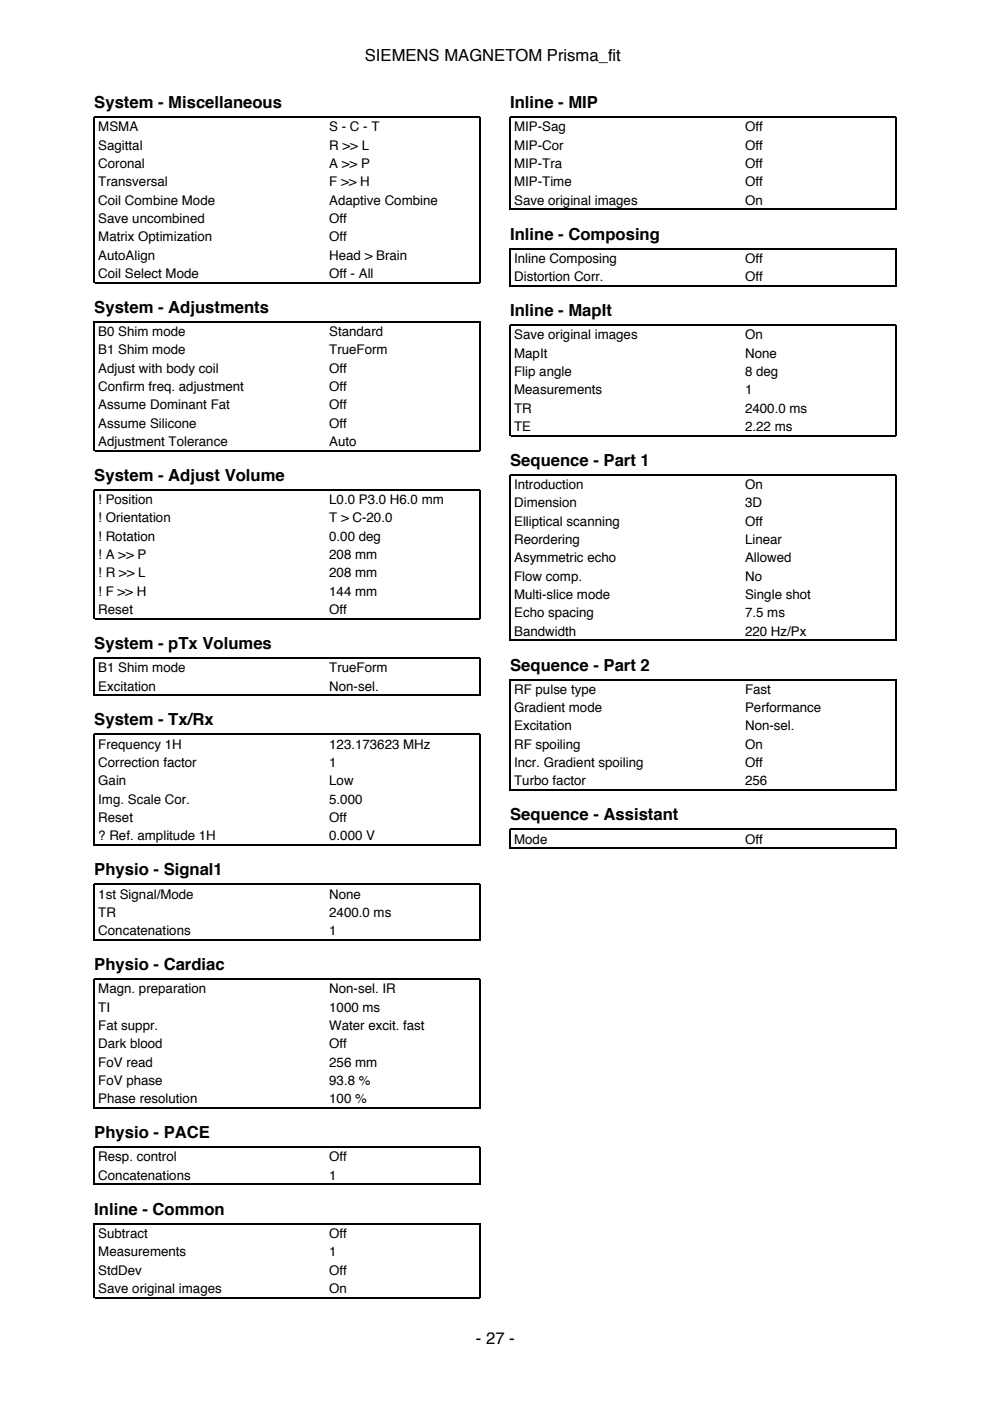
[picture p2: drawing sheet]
<svg xmlns="http://www.w3.org/2000/svg" width="210mm" height="297mm" viewBox="0 0 210 297" stroke-linecap="round" stroke-linejoin="round" font-family="sans-serif">
<defs><g id="words">
<g font-size="3.5">
<text x="77.4" y="12.9">SIEMENS MAGNETOM Prisma_fit</text>
<text x="20" y="22.9">System - Miscellaneous</text>
<text x="108.2" y="22.9">Inline - MIP</text>
<text x="108.2" y="50.8">Inline - Composing</text>
<text x="20" y="66.3">System - Adjustments</text>
<text x="108.2" y="67">Inline - MapIt</text>
<text x="20" y="102">System - Adjust Volume</text>
<text x="108.2" y="98.8">Sequence - Part 1</text>
<text x="20" y="137.6">System - pTx Volumes</text>
<text x="108.2" y="142.2">Sequence - Part 2</text>
<text x="20" y="153.8">System - Tx/Rx</text>
<text x="108.2" y="173.9">Sequence - Assistant</text>
<text x="20" y="185.6">Physio - Signal1</text>
<text x="20" y="205.7">Physio - Cardiac</text>
<text x="20" y="241.3">Physio - PACE</text>
<text x="20" y="257.5">Inline - Common</text>
<text x="100.9" y="284.9">- 27 -</text>
</g>
<g font-size="2.8">
<text x="20.8" y="27.9">MSMA</text>
<text x="69.8" y="27.9">S - C - T</text>
<text x="109" y="27.9">MIP-Sag</text>
<text x="158" y="27.9">Off</text>
<text x="20.8" y="31.7">Sagittal</text>
<text x="20.8" y="35.6">Coronal</text>
<text x="69.8" y="31.7">R &gt;&gt; L</text>
<text x="69.8" y="35.6">A &gt;&gt; P</text>
<text x="109" y="31.7">MIP-Cor</text>
<text x="109" y="35.6">MIP-Tra</text>
<text x="158" y="31.7">Off</text>
<text x="158" y="35.6">Off</text>
<text x="20.8" y="39.5">Transversal</text>
<text x="69.8" y="39.5">F &gt;&gt; H</text>
<text x="109" y="39.5">MIP-Time</text>
<text x="158" y="39.5">Off</text>
<text x="20.8" y="43.4">Coil Combine Mode</text>
<text x="20.8" y="47.3">Save uncombined</text>
<text x="69.8" y="43.4">Adaptive Combine</text>
<text x="69.8" y="47.3">Off</text>
<text x="109" y="43.4">Save original images</text>
<text x="158" y="43.4">On</text>
<text x="20.8" y="51.2">Matrix Optimization</text>
<text x="69.8" y="51.2">Off</text>
<text x="20.8" y="55">AutoAlign</text>
<text x="20.8" y="58.9">Coil Select Mode</text>
<text x="69.8" y="55">Head &gt; Brain</text>
<text x="69.8" y="58.9">Off - All</text>
<text x="109" y="55.7">Inline Composing</text>
<text x="109" y="59.6">Distortion Corr.</text>
<text x="158" y="55.7">Off</text>
<text x="158" y="59.6">Off</text>
<text x="20.8" y="71.3">B0 Shim mode</text>
<text x="69.8" y="71.3">Standard</text>
<text x="109" y="72">Save original images</text>
<text x="158" y="72">On</text>
<text x="20.8" y="75.1">B1 Shim mode</text>
<text x="69.8" y="75.1">TrueForm</text>
<text x="109" y="75.8">MapIt</text>
<text x="158" y="75.8">None</text>
<text x="20.8" y="79">Adjust with body coil</text>
<text x="20.8" y="82.9">Confirm freq. adjustment</text>
<text x="69.8" y="79">Off</text>
<text x="69.8" y="82.9">Off</text>
<text x="109" y="79.7">Flip angle</text>
<text x="109" y="83.6">Measurements</text>
<text x="158" y="79.7">8 deg</text>
<text x="158" y="83.6">1</text>
<text x="20.8" y="86.8">Assume Dominant Fat</text>
<text x="69.8" y="86.8">Off</text>
<text x="109" y="87.5">TR</text>
<text x="158" y="87.5">2400.0 ms</text>
<text x="20.8" y="90.7">Assume Silicone</text>
<text x="20.8" y="94.5">Adjustment Tolerance</text>
<text x="69.8" y="90.7">Off</text>
<text x="69.8" y="94.5">Auto</text>
<text x="109" y="91.4">TE</text>
<text x="158" y="91.4">2.22 ms</text>
<text x="20.8" y="106.9">! Position</text>
<text x="69.8" y="106.9">L0.0 P3.0 H6.0 mm</text>
<text x="109" y="103.7">Introduction</text>
<text x="109" y="107.6">Dimension</text>
<text x="158" y="103.7">On</text>
<text x="158" y="107.6">3D</text>
<text x="20.8" y="110.8">! Orientation</text>
<text x="69.8" y="110.8">T &gt; C-20.0</text>
<text x="109" y="111.5">Elliptical scanning</text>
<text x="158" y="111.5">Off</text>
<text x="20.8" y="114.7">! Rotation</text>
<text x="20.8" y="118.5">! A &gt;&gt; P</text>
<text x="69.8" y="114.7">0.00 deg</text>
<text x="69.8" y="118.5">208 mm</text>
<text x="109" y="115.4">Reordering</text>
<text x="109" y="119.2">Asymmetric echo</text>
<text x="158" y="115.4">Linear</text>
<text x="158" y="119.2">Allowed</text>
<text x="20.8" y="122.4">! R &gt;&gt; L</text>
<text x="69.8" y="122.4">208 mm</text>
<text x="109" y="123.1">Flow comp.</text>
<text x="158" y="123.1">No</text>
<text x="20.8" y="126.3">! F &gt;&gt; H</text>
<text x="20.8" y="130.2">Reset</text>
<text x="69.8" y="126.3">144 mm</text>
<text x="69.8" y="130.2">Off</text>
<text x="109" y="127">Multi-slice mode</text>
<text x="109" y="130.9">Echo spacing</text>
<text x="158" y="127">Single shot</text>
<text x="158" y="130.9">7.5 ms</text>
<text x="109" y="134.8">Bandwidth</text>
<text x="158" y="134.8">220 Hz/Px</text>
<text x="20.8" y="142.5">B1 Shim mode</text>
<text x="69.8" y="142.5">TrueForm</text>
<text x="20.8" y="146.4">Excitation</text>
<text x="69.8" y="146.4">Non-sel.</text>
<text x="109" y="147.1">RF pulse type</text>
<text x="158" y="147.1">Fast</text>
<text x="109" y="151">Gradient mode</text>
<text x="109" y="154.9">Excitation</text>
<text x="158" y="151">Performance</text>
<text x="158" y="154.9">Non-sel.</text>
<text x="20.8" y="158.7">Frequency 1H</text>
<text x="69.8" y="158.7">123.173623 MHz</text>
<text x="109" y="158.7">RF spoiling</text>
<text x="158" y="158.7">On</text>
<text x="20.8" y="162.6">Correction factor</text>
<text x="20.8" y="166.5">Gain</text>
<text x="69.8" y="162.6">1</text>
<text x="69.8" y="166.5">Low</text>
<text x="109" y="162.6">Incr. Gradient spoiling</text>
<text x="109" y="166.5">Turbo factor</text>
<text x="158" y="162.6">Off</text>
<text x="158" y="166.5">256</text>
<text x="20.8" y="170.4">Img. Scale Cor.</text>
<text x="69.8" y="170.4">5.000</text>
<text x="20.8" y="174.3">Reset</text>
<text x="20.8" y="178.2">? Ref. amplitude 1H</text>
<text x="69.8" y="174.3">Off</text>
<text x="69.8" y="178.2">0.000 V</text>
<text x="109" y="178.9">Mode</text>
<text x="158" y="178.9">Off</text>
<text x="20.8" y="190.5">1st Signal/Mode</text>
<text x="69.8" y="190.5">None</text>
<text x="20.8" y="194.4">TR</text>
<text x="69.8" y="194.4">2400.0 ms</text>
<text x="20.8" y="198.3">Concatenations</text>
<text x="69.8" y="198.3">1</text>
<text x="20.8" y="210.6">Magn. preparation</text>
<text x="20.8" y="214.5">TI</text>
<text x="69.8" y="210.6">Non-sel. IR</text>
<text x="69.8" y="214.5">1000 ms</text>
<text x="20.8" y="218.4">Fat suppr.</text>
<text x="69.8" y="218.4">Water excit. fast</text>
<text x="20.8" y="222.2">Dark blood</text>
<text x="20.8" y="226.1">FoV read</text>
<text x="69.8" y="222.2">Off</text>
<text x="69.8" y="226.1">256 mm</text>
<text x="20.8" y="230">FoV phase</text>
<text x="20.8" y="233.9">Phase resolution</text>
<text x="69.8" y="230">93.8 %</text>
<text x="69.8" y="233.9">100 %</text>
<text x="20.8" y="246.2">Resp. control</text>
<text x="20.8" y="250.1">Concatenations</text>
<text x="69.8" y="246.2">Off</text>
<text x="69.8" y="250.1">1</text>
<text x="20.8" y="262.5">Subtract</text>
<text x="69.8" y="262.5">Off</text>
<text x="20.8" y="266.3">Measurements</text>
<text x="69.8" y="266.3">1</text>
<text x="20.8" y="270.2">StdDev</text>
<text x="20.8" y="274.1">Save original images</text>
<text x="69.8" y="270.2">Off</text>
<text x="69.8" y="274.1">On</text>
</g>
</g></defs>
<g fill="none" stroke="#000" stroke-width=".26">
<path d="M20.1 59.9h81.6M108.2 44.5v-19.7h81.8v19.7M108.3 44.4h81.6M20 60v-35.2h81.8v35.2M108.2 60.7v-8h81.8v8M108.3 60.6h81.6M20 95.7v-27.5h81.8v27.5M20.1 95.5h81.6M108.2 92.5v-23.6h81.8v23.6M108.3 92.4h81.6M20 131.3v-27.4h81.8v27.4M20.1 131.2h81.6"/>
<path d="M108.2 135.9v-35.2h81.8v35.2M108.3 135.7h81.6M20 147.5v-8h81.8v8M20.1 147.4h81.6M20 179.3v-23.6h81.8v23.6M20.1 179.1h81.6M108.2 167.6v-23.5h81.8v23.5M108.2 180v-4.2h81.8v4.2M108.3 167.5h81.6M108.3 179.8h81.6M20 199.4v-11.9h81.8v11.9M20.1 199.2h81.6"/>
<path d="M20 235v-27.4h81.8v27.4M20.1 234.9h81.6M20 251.2v-8h81.8v8M20.1 251.1h81.6M20 275.2v-15.8h81.8v15.8M20.1 275.1h81.6"/>
</g>
<use href="#words"/>
</svg>
